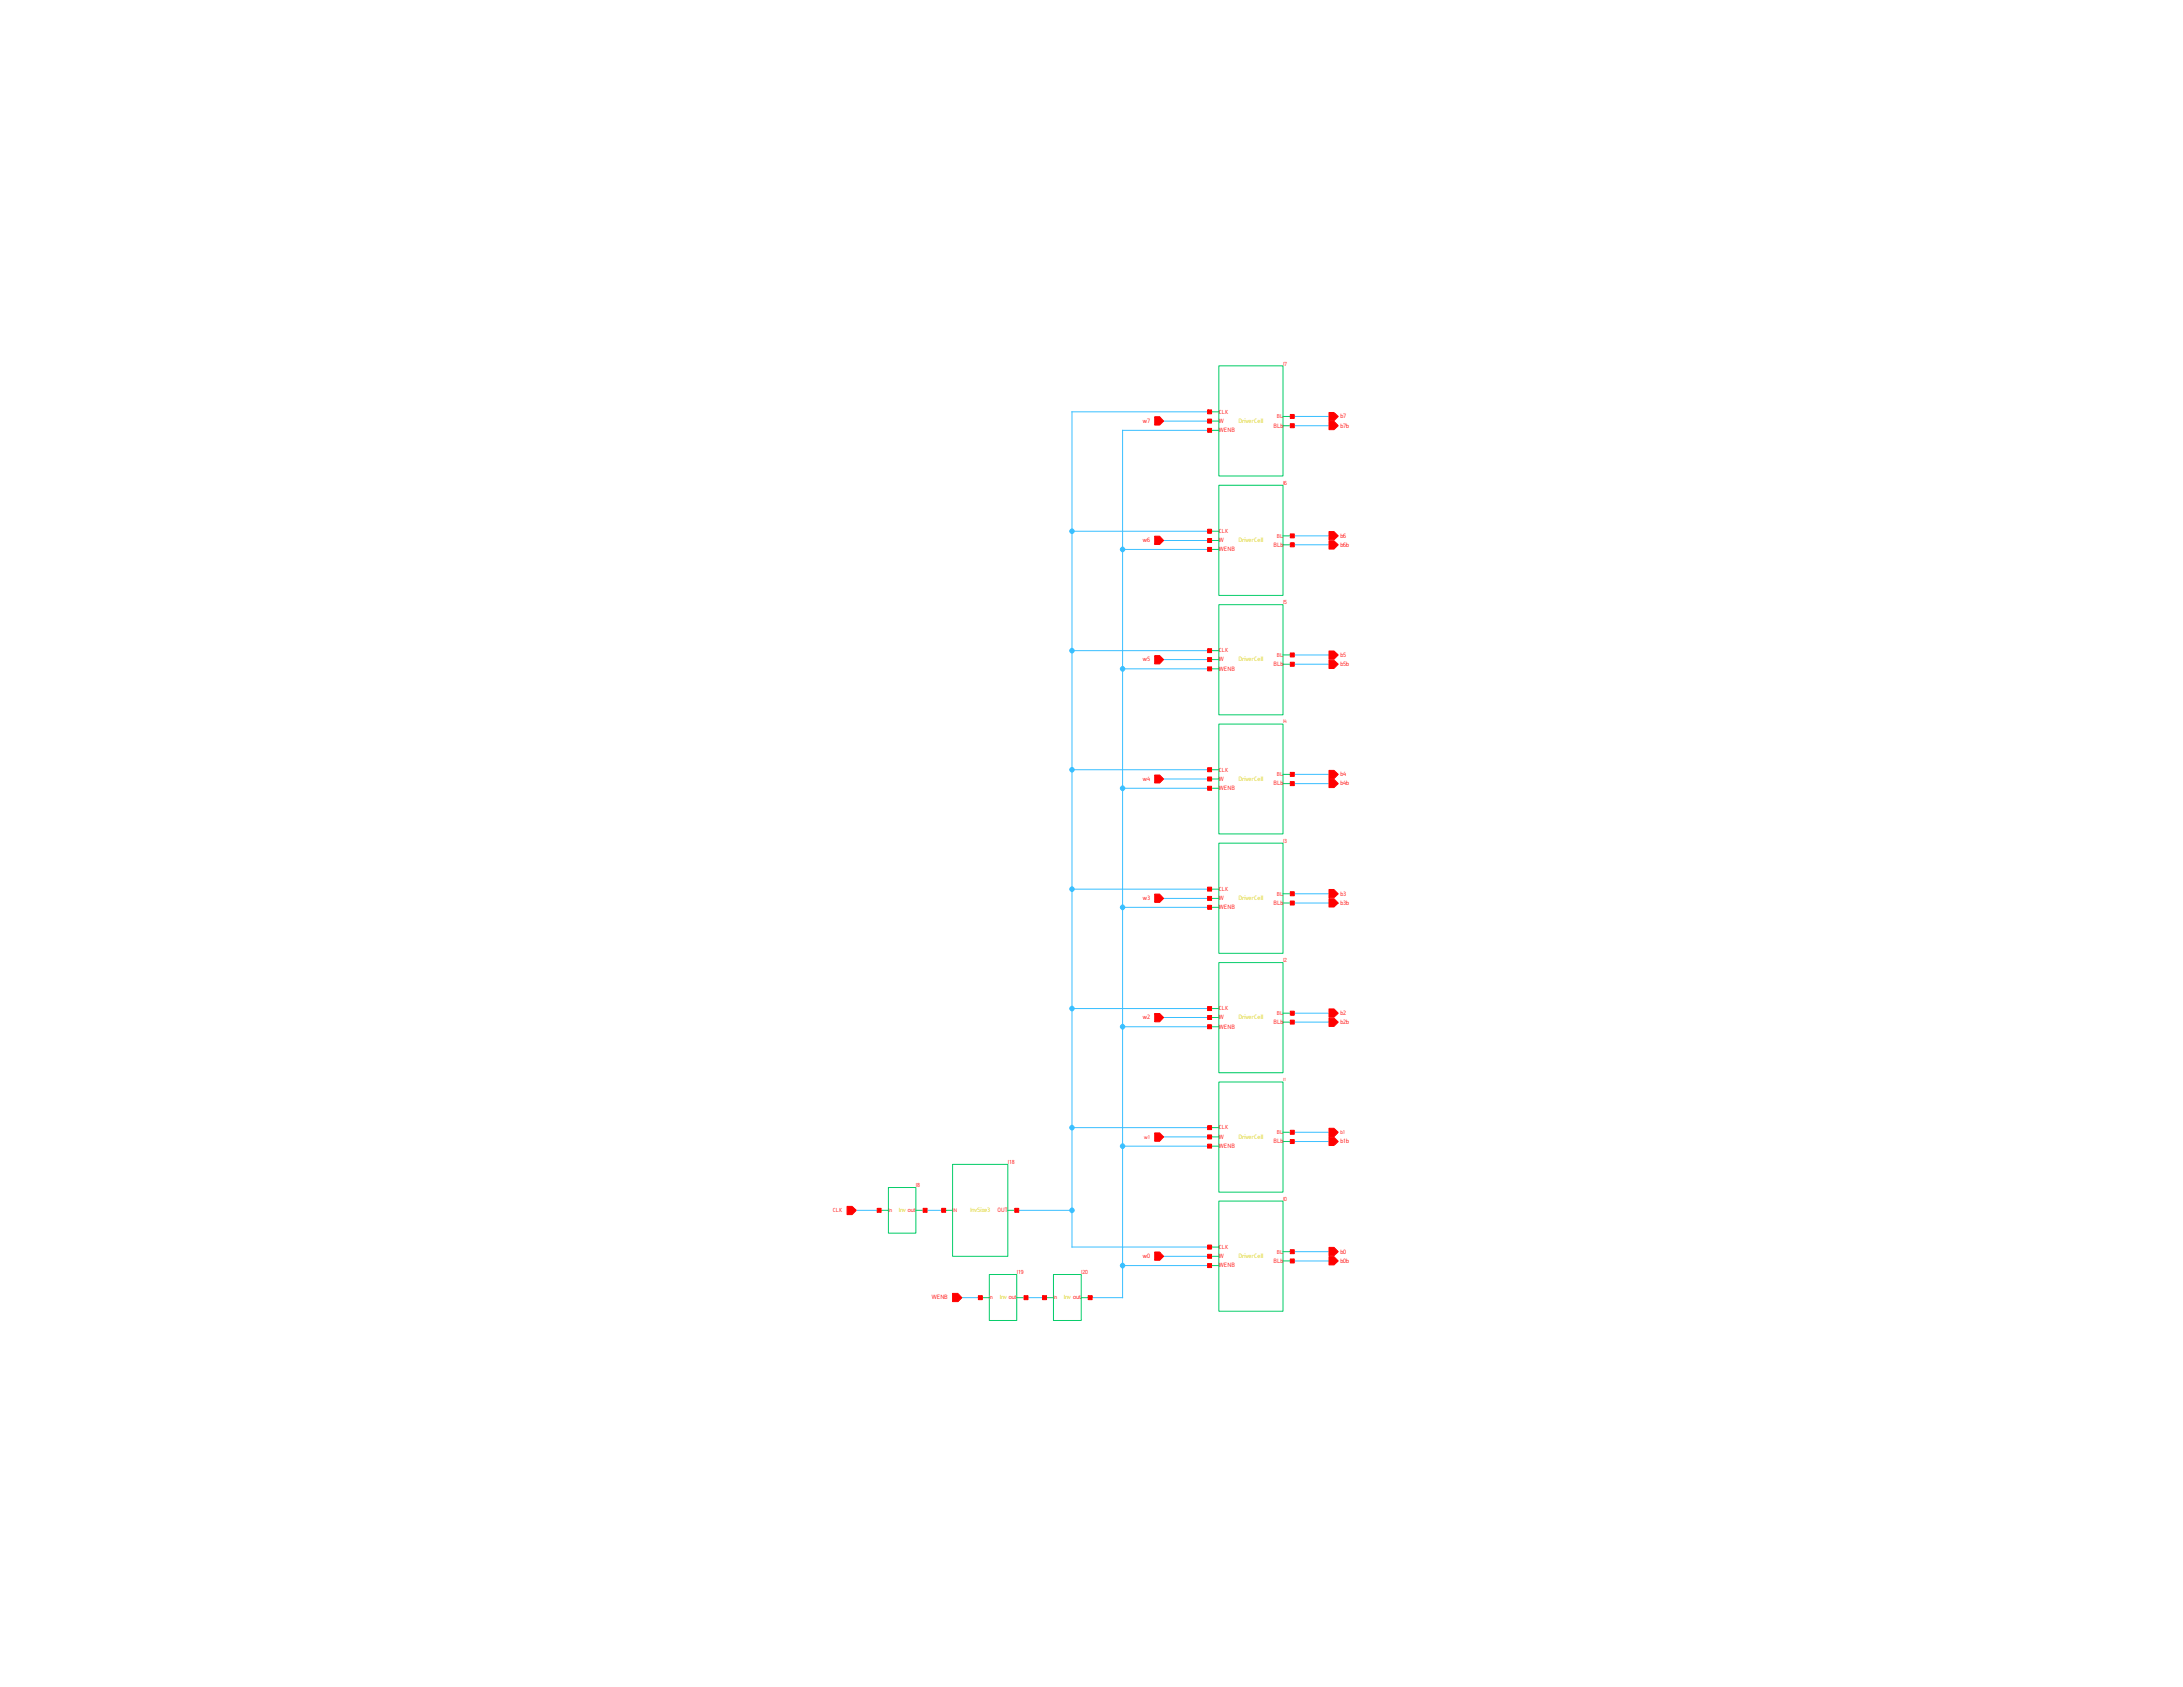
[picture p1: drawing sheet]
<svg xmlns="http://www.w3.org/2000/svg" width="279mm" height="216mm" viewBox="0 0 279 216" stroke-linecap="round" stroke-linejoin="round" font-family="sans-serif">
<defs><g id="words">
<g font-size=".8" fill="#f00">
<text x="164.2" y="46.8">I7</text>
<text x="156" y="52.9">CLK</text>
<text x="171.6" y="53.5">b7</text>
<text x="146.3" y="54.1">w7</text>
<text x="156" y="55.3">WENB</text>
<text x="156" y="54.1">W</text>
<text x="163" y="54.7">BLb</text>
<text x="171.6" y="54.7">b7b</text>
<text x="164.2" y="62.1">I6</text>
<text x="146.3" y="69.4">w6</text>
<text x="156" y="70.5">WENB</text>
<text x="156" y="69.4">W</text>
<text x="156" y="68.2">CLK</text>
<text x="163" y="70">BLb</text>
<text x="171.6" y="70">b6b</text>
<text x="171.6" y="68.8">b6</text>
<text x="164.2" y="77.3">I5</text>
<text x="156" y="83.5">CLK</text>
<text x="146.3" y="84.6">w5</text>
<text x="156" y="85.8">WENB</text>
<text x="156" y="84.6">W</text>
<text x="163" y="85.2">BLb</text>
<text x="171.6" y="85.2">b5b</text>
<text x="171.6" y="84.1">b5</text>
<text x="146.3" y="99.9">w4</text>
<text x="156" y="101.1">WENB</text>
<text x="156" y="99.9">W</text>
<text x="156" y="98.7">CLK</text>
<text x="163" y="100.5">BLb</text>
<text x="171.6" y="100.5">b4b</text>
<text x="171.6" y="99.3">b4</text>
<text x="164.2" y="107.9">I3</text>
<text x="146.3" y="115.2">w3</text>
<text x="156" y="116.4">WENB</text>
<text x="156" y="115.2">W</text>
<text x="156" y="114">CLK</text>
<text x="163" y="115.8">BLb</text>
<text x="171.6" y="115.8">b3b</text>
<text x="171.6" y="114.6">b3</text>
<text x="164.2" y="123.1">I2</text>
<text x="146.3" y="130.5">w2</text>
<text x="156" y="131.6">WENB</text>
<text x="156" y="130.5">W</text>
<text x="156" y="129.3">CLK</text>
<text x="163" y="131">BLb</text>
<text x="171.6" y="131">b2b</text>
<text x="171.6" y="129.9">b2</text>
<text x="129" y="149">I18</text>
<text x="156" y="146.9">WENB</text>
<text x="156" y="145.7">W</text>
<text x="156" y="144.5">CLK</text>
<text x="163" y="146.3">BLb</text>
<text x="171.6" y="146.3">b1b</text>
<text x="106.6" y="155.1">CLK</text>
<text x="117.2" y="151.9">I8</text>
<text x="127.7" y="155.1">OUT</text>
<text x="164.2" y="153.7">I0</text>
<text x="146.3" y="161">w0</text>
<text x="156" y="161">W</text>
<text x="156" y="159.8">CLK</text>
<text x="163" y="161.6">BLb</text>
<text x="171.6" y="161.6">b0b</text>
<text x="171.6" y="160.4">b0</text>
<text x="119.3" y="166.3">WENB</text>
<text x="130.1" y="163.1">I19</text>
<text x="138.4" y="163.1">I20</text>
<text x="156" y="162.2">WENB</text>
</g>
<g font-size=".8" fill="#d9cc00">
<text x="158.5" y="54.1">DriverCell</text>
<text x="158.5" y="69.4">DriverCell</text>
<text x="158.5" y="84.6">DriverCell</text>
<text x="158.5" y="99.9">DriverCell</text>
<text x="158.5" y="115.2">DriverCell</text>
<text x="158.5" y="130.5">DriverCell</text>
<text x="158.5" y="145.7">DriverCell</text>
<text x="115" y="155.1">Inv out</text>
<text x="124.2" y="155.1">InvSize3</text>
<text x="158.5" y="161">DriverCell</text>
<text x="128" y="166.3">Inv out</text>
<text x="136.2" y="166.3">Inv out</text>
</g>
<g font-size=".7" fill="#f00">
<text x="163.4" y="53.5">BL</text>
<text x="163.4" y="68.8">BL</text>
<text x="163.4" y="84.1">BL</text>
<text x="164.2" y="92.6">I4</text>
<text x="163.4" y="99.3">BL</text>
<text x="163.4" y="114.6">BL</text>
<text x="163.4" y="129.9">BL</text>
<text x="146.4" y="145.7">w1</text>
<text x="163.4" y="145.1">BL</text>
<text x="171.6" y="145.1">b1</text>
<text x="113.7" y="155.1">i</text>
<text x="113.8" y="155.1">n</text>
<text x="121.9" y="155.1">I</text>
<text x="122.1" y="155.1">N</text>
<text x="163.4" y="160.4">BL</text>
<text x="126.6" y="166.3">i</text>
<text x="126.7" y="166.3">n</text>
<text x="134.8" y="166.3">i</text>
<text x="135" y="166.3">n</text>
</g>
<text font-size=".6" fill="#f00" x="164.2" y="138.4">I1</text>
</g></defs>
<g fill="none" stroke="#0c6" stroke-width=".13">
<path d="M154.8 55.1h1.2M154.8 53.9h1.2M154.8 52.7h1.2M156 46.8h8.2v14.1h-8.2zM164.2 54.5h1.2M164.2 53.3h1.2M154.8 70.3h1.2M154.8 69.2h1.2M154.8 68h1.2M156 62.1h8.2v14.1h-8.2zM156 77.4h8.2v14.1h-8.2zM164.2 69.7h1.2"/>
<path d="M164.2 68.6h1.2M154.8 85.6h1.2M154.8 84.4h1.2M154.8 83.3h1.2M154.8 99.7h1.2M154.8 98.5h1.2M156 92.7h8.2v14h-8.2zM164.2 85h1.2M164.2 83.8h1.2M164.2 99.1h1.2M154.8 100.9h1.2M154.8 116.1h1.2"/>
<path d="M154.8 115h1.2M154.8 113.8h1.2M156 107.9h8.2v14.1h-8.2zM164.2 100.3h1.2M164.2 115.6h1.2M164.2 114.4h1.2M154.8 131.4h1.2M154.8 130.2h1.2M154.8 129.1h1.2M156 123.2h8.2v14.1h-8.2zM156 138.5h8.2v14.1h-8.2zM164.2 130.8h1.2"/>
<path d="M164.2 129.7h1.2M112.5 154.9h1.2M113.7 152h3.5v5.8h-3.5zM117.2 154.9h1.2M120.8 154.9h1.1M121.9 149h7.1v11.8h-7.1zM129 154.9h1.1M154.8 146.7h1.2M154.8 145.5h1.2M154.8 144.3h1.2M154.8 159.6h1.2M156 153.7h8.2v14.1h-8.2z"/>
<path d="M164.2 146.1h1.2M164.2 144.9h1.2M125.5 166.1h1.1M126.6 163.1h3.5v5.9h-3.5zM130.1 166.1h1.2M133.7 166.1h1.1M134.8 163.1h3.6v5.9h-3.6zM138.4 166.1h1.1M154.8 162h1.2M154.8 160.8h1.2M164.2 161.4h1.2M164.2 160.2h1.2"/>
</g>
<g fill="none" stroke="#39bfff" stroke-width=".13">
<path d="M148.4 53.9h6.4M154.8 55.1h-11.1v111h-4.2M154.8 52.7h-17.6v106.9h17.6M165.4 53.3h5.3M165.4 54.5h5.3M137.2 68h17.6M143.7 70.3h11.1M148.4 69.2h6.4M165.4 68.6h5.3M165.4 69.7h5.3M137.2 98.5h17.6M137.2 83.3h17.6"/>
<path d="M143.7 85.6h11.1M148.4 84.4h6.4M148.4 99.7h6.4M165.4 83.8h5.3M165.4 85h5.3M165.4 99.1h5.3M137.2 113.8h17.6M143.7 116.1h11.1M143.7 100.9h11.1M148.4 115h6.4M165.4 115.6h5.9M165.4 114.4h5.3"/>
<path d="M165.4 100.3h5.3M137.2 129.1h17.6M143.7 131.4h11.1M148.9 130.2h5.9M165.4 129.7h5.3M165.4 130.8h5.3M109 154.9h3.5M118.4 154.9h2.4M130.1 154.9h7.1M137.2 144.3h17.6M143.7 146.7h11.1M148.4 145.5h6.4"/>
<path d="M165.4 146.1h5.3M165.4 144.9h4.7M122.5 166.1h3M131.3 166.1h2.4M143.7 162h11.1M148.4 160.8h6.4M165.4 160.2h5.3M165.4 161.4h5.3"/>
</g>
<g fill="#39bfff" stroke="#39bfff" stroke-width=".13">
<circle cx="143.7" cy="116.1" r=".29"/>
<circle cx="143.7" cy="131.4" r=".29"/>
<circle cx="143.7" cy="146.7" r=".29"/>
<circle cx="143.7" cy="162" r=".29"/>
<circle cx="137.2" cy="129.1" r=".29"/>
<circle cx="137.2" cy="113.8" r=".29"/>
<circle cx="137.2" cy="154.9" r=".29"/>
<circle cx="137.2" cy="144.3" r=".29"/>
<circle cx="137.2" cy="68" r=".29"/>
<circle cx="137.2" cy="83.3" r=".29"/>
<circle cx="137.2" cy="98.5" r=".29"/>
<circle cx="143.7" cy="70.3" r=".29"/>
<circle cx="143.7" cy="85.6" r=".29"/>
<circle cx="143.7" cy="100.9" r=".29"/>
</g>
<g fill="#f00" stroke="#f00" stroke-width=".13">
<path d="M165.1 54.2h.6v.5h-.6z"/>
<path d="M165.1 53h.6v.6h-.6z"/>
<path d="M154.6 54.8h.5v.5h-.5z"/>
<path d="M154.6 53.6h.5v.5h-.5z"/>
<path d="M154.6 52.5h.5v.5h-.5z"/>
<path d="M165.1 69.5h.6v.5h-.6z"/>
<path d="M165.1 68.3h.6v.5h-.6z"/>
<path d="M154.6 70.1h.5v.5h-.5z"/>
<path d="M154.6 68.9h.5v.5h-.5z"/>
<path d="M154.6 67.7h.5v.5h-.5z"/>
<path d="M165.1 84.8h.6v.5h-.6z"/>
<path d="M165.1 83.6h.6v.5h-.6z"/>
<path d="M154.6 85.3h.5v.6h-.5z"/>
<path d="M154.6 84.2h.5v.5h-.5z"/>
<path d="M154.6 83h.5v.5h-.5z"/>
<path d="M165.1 100h.6v.5h-.6z"/>
<path d="M165.1 98.8h.6v.6h-.6z"/>
<path d="M154.6 100.6h.5v.5h-.5z"/>
<path d="M154.6 99.4h.5v.5h-.5z"/>
<path d="M154.6 98.3h.5v.5h-.5z"/>
<path d="M165.1 115.3h.6v.5h-.6z"/>
<path d="M165.1 114.1h.6v.5h-.6z"/>
<path d="M154.6 115.9h.5v.5h-.5z"/>
<path d="M154.6 114.7h.5v.5h-.5z"/>
<path d="M154.6 113.5h.5v.5h-.5z"/>
<path d="M165.1 130.6h.6v.5h-.6z"/>
<path d="M165.1 129.4h.6v.5h-.6z"/>
<path d="M154.6 131.1h.5v.6h-.5z"/>
<path d="M154.6 130h.5v.5h-.5z"/>
<path d="M154.6 128.8h.5v.5h-.5z"/>
<path d="M165.1 145.8h.6v.5h-.6z"/>
<path d="M165.1 144.7h.6v.5h-.6z"/>
<path d="M154.6 146.4h.5v.5h-.5z"/>
<path d="M154.6 145.2h.5v.6h-.5z"/>
<path d="M154.6 144.1h.5v.5h-.5z"/>
<path d="M165.1 161.1h.6v.5h-.6z"/>
<path d="M165.1 159.9h.6v.5h-.6z"/>
<path d="M154.6 161.7h.5v.5h-.5z"/>
<path d="M154.6 160.5h.5v.5h-.5z"/>
<path d="M154.6 159.3h.5v.6h-.5z"/>
<path d="M147.8 53.3h.6l.5 .6-.5 .5h-.6z"/>
<path d="M147.8 68.6h.6l.5 .6-.5 .5h-.6z"/>
<path d="M147.8 83.9h.6l.5 .5-.5 .6h-.6z"/>
<path d="M147.8 99.2h.6l.5 .5-.5 .5h-.6z"/>
<path d="M147.8 114.4h.6l.5 .6-.5 .5h-.6z"/>
<path d="M147.8 129.7h.6l.5 .5-.5 .6h-.6z"/>
<path d="M147.8 145h.6l.5 .5-.5 .5h-.6z"/>
<path d="M147.8 160.2h.6l.5 .6-.5 .5h-.6z"/>
<path d="M121.9 165.5h.7l.5 .6-.5 .5h-.7z"/>
<path d="M108.4 154.4h.7l.5 .5-.5 .5h-.7z"/>
<path d="M170.1 53.9h.6l.6 .6-.6 .5h-.6z"/>
<path d="M170.1 52.8h.6l.6 .5-.6 .5h-.6z"/>
<path d="M170.1 69.2h.6l.6 .5-.6 .6h-.6z"/>
<path d="M170.1 68h.6l.6 .6-.6 .5h-.6z"/>
<path d="M170.1 84.5h.6l.6 .5-.6 .6h-.6z"/>
<path d="M170.1 83.3h.6l.6 .5-.6 .6h-.6z"/>
<path d="M170.1 99.7h.6l.6 .6-.6 .5h-.6z"/>
<path d="M170.1 98.6h.6l.6 .5-.6 .6h-.6z"/>
<path d="M170.1 115h.6l.6 .6-.6 .5h-.6z"/>
<path d="M170.1 113.8h.6l.6 .6-.6 .5h-.6z"/>
<path d="M170.1 130.3h.6l.6 .5-.6 .6h-.6z"/>
<path d="M170.1 129.1h.6l.6 .6-.6 .5h-.6z"/>
<path d="M170.1 145.5h.6l.6 .6-.6 .5h-.6z"/>
<path d="M170.1 144.4h.6l.6 .5-.6 .6h-.6z"/>
<path d="M170.1 160.8h.6l.6 .6-.6 .5h-.6z"/>
<path d="M170.1 159.6h.6l.6 .6-.6 .5h-.6z"/>
<path d="M131.1 165.8h.5v.5h-.5z"/>
<path d="M125.2 165.8h.5v.5h-.5z"/>
<path d="M139.3 165.8h.5v.5h-.5z"/>
<path d="M133.4 165.8h.5v.5h-.5z"/>
<path d="M118.2 154.6h.5v.6h-.5z"/>
<path d="M112.3 154.6h.5v.6h-.5z"/>
<path d="M129.9 154.6h.5v.6h-.5z"/>
<path d="M120.5 154.6h.5v.6h-.5z"/>
</g>
<use href="#words"/>
</svg>
